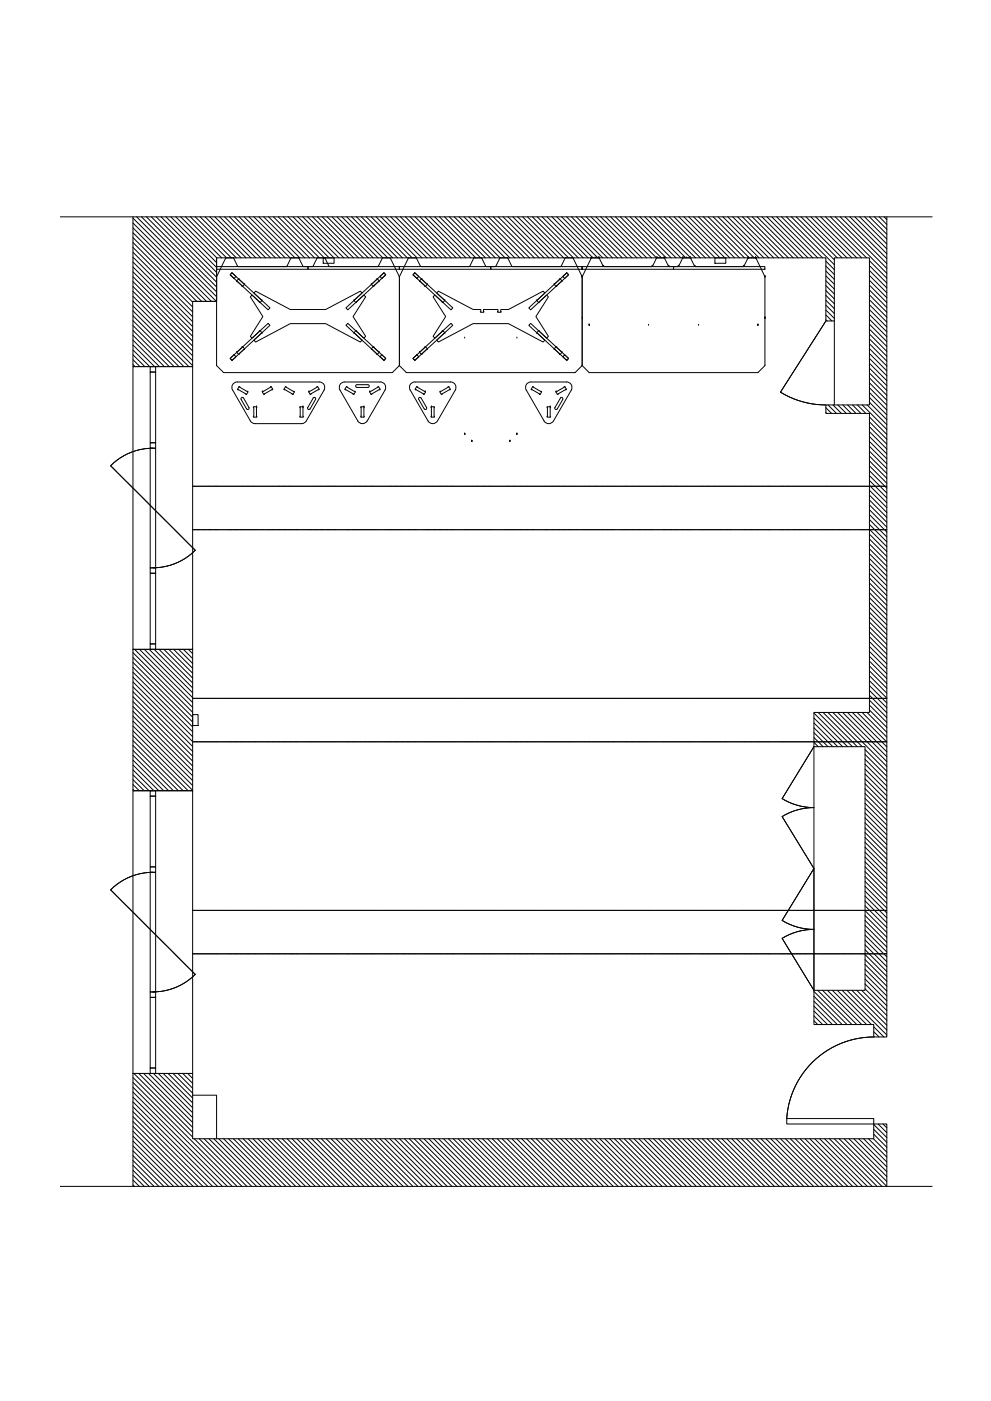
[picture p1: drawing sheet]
<svg xmlns="http://www.w3.org/2000/svg" width="297mm" height="420mm" viewBox="0 0 297 420" stroke-linecap="round" stroke-linejoin="round" font-family="sans-serif">
<!-- layer: 0 -->
<g fill="none" stroke="#000" stroke-width=".3">
<path d="M18 65h261.4M39.9 65v44.9h17.8v-19.5h7.2v-13.1h182.6v19h2.6v-19h10.5v44.1h-13.1v2.6h13.1v89.7h-16.6v93.6h17.9v3.7h3.9v-246M39.9 78.6l17.8 17.9M39.9 77.1l17.8 17.9M39.9 75.7l17.8 17.8M39.9 74.2l17.8 17.9M39.9 72.7l17.8 17.9M39.9 71.3l19.1 19.1M39.9 69.8l20.6 20.6M39.9 68.3l22 22.1M39.9 66.9l23.5 23.5M39.9 65.4l25 25"/>
<path d="M41 65l23.9 24M42.4 65l22.5 22.5M43.9 65l21 21.1M45.4 65l19.5 19.6M46.8 65l18.1 18.1v26.4l2.2 2.2h50.4l2.2-2.2 2.2 2.2h50.5l2.1-2.2v-26.4M48.3 65l16.6 16.7M49.7 65l15.2 15.2M51.2 65l13.7 13.7M52.7 65l12.3 12.3M54.1 65l12.3 12.3M55.6 65l12.3 12.3M57.1 65l12.3 12.3"/>
<path d="M58.5 65l12.3 12.3M60 65l12.3 12.3M61.5 65l12.3 12.3M62.9 65l12.3 12.3M64.4 65l12.3 12.3M64.9 77.3v13.1h-7.2M64.9 80h27.4v.8h-27.4zM65.8 65l12.4 12.3M67.3 65l12.3 12.3M67.6 77.5l-2.7 5.5M68.8 65l12.3 12.3M70.1 77.5l1.3 2.4 14.5 .1 1.3-2.5"/>
<path d="M70.1 77.4h-2.5M70.3 65l12.3 12.3M71.7 65l12.3 12.3M73.2 65l12.3 12.3M74.6 65l12.4 12.3M76.1 65l12.3 12.3M77.6 65l12.3 12.3M79 65l12.3 12.3M80.5 65l12.3 12.3M82 65l12.3 12.3M83.4 65l12.3 12.3M84.9 65l12.3 12.3"/>
<path d="M86.4 65l12.3 12.3M87.8 65l12.3 12.3M89.3 65l12.3 12.3M89.6 77.5l1.2 2.3M89.6 77.4h-2.4M90.7 65l12.4 12.3M92.2 65l12.3 12.3M92.3 80h27.4v.8v-.8h27.4v.8h-54.8zM93.7 65l12.3 12.3M95 77.5l-1.2 2.4-3-.1M95.1 65l12.3 12.3M96.6 65l12.3 12.3"/>
<path d="M97.5 77.5l1.3 2.4 14.4 .1 1.4-2.5M97.5 77.4h-2.5M98.1 65l12.3 12.3M99.5 65l12.3 12.3M101 65l12.3 12.3M102.5 65l12.3 12.3M103.9 65l12.3 12.3M105.4 65l12.3 12.3M106.8 65l12.4 12.3M108.3 65l12.3 12.3M109.8 65l12.3 12.3M111.3 65l12.2 12.3"/>
<path d="M112.7 65l12.3 12.3M114.2 65l12.3 12.3M115.6 65l12.4 12.3M117 77.4h-2.4M117 77.5l2.7 5.6 2.7-5.6M117.1 65l12.3 12.3M118.6 65l12.3 12.3M120 65l12.3 12.3M121.5 65l12.3 12.3M123 65l12.3 12.3M124.4 65l12.3 12.3M124.8 77.5l1.2 2.3"/>
<path d="M124.8 77.4h-2.4M125.9 65l12.3 12.3M127.4 65l12.3 12.3M128.8 65l12.3 12.3M130.3 65l12.3 12.3M131.7 65l12.4 12.3M133.2 65l12.3 12.3M134.7 65l12.3 12.3M136.1 65l12.3 12.3M137.6 65l12.3 12.3M139.1 65l12.3 12.3M140.5 65l12.3 12.3"/>
<path d="M142 77.5l-1.4 2.4-14.6-.1M142 65l12.3 12.3M143.5 65l12.3 12.3M144.4 77.5l1.2 2.3M144.4 77.4h-2.5M144.9 65l12.3 12.3M146.4 65l12.3 12.3M147.1 80h27.4v.8v-.8h27.4v.8h-54.8zM147.8 65l12.4 12.3M149.3 65l12.3 12.3M149.8 77.5l-1.2 2.4-3.1-.1M150.8 65l12.3 12.3"/>
<path d="M152.2 77.4h-2.4M152.3 77.5l1.3 2.5 14.4-.1 1.4-2.4M152.3 65l12.2 12.3M153.7 65l12.3 12.3M155.2 65l12.3 12.3M156.6 65l12.4 12.3M158.1 65l12.3 12.3M159.6 65l12.3 12.3M161 65l12.3 12.3M162.5 65l12.3 12.3M164 65l12.3 12.3M165.4 65l12.3 12.3"/>
<path d="M166.9 65l12.3 12.3M168.4 65l12.3 12.3M169.8 65l12.3 12.3M171.3 65l12.3 12.3M171.6 77.3l.2 .1M171.6 77.3l-2.3 .1M171.8 77.5l2.7 5.6M172.8 65l12.3 12.3M174.2 65l12.3 12.3M175.7 65l12.3 12.3M177.1 65l12.3 12.3M177.2 77.5h.1"/>
<path d="M177.2 77.5l-2.7 5.5M177.2 77.4h.1M177.3 77.3l-.1 .1M177.4 77.3h.1M177.4 77.3h2.1M178.4 77.3h.1M178.6 65l12.3 12.3M179.5 77.3l.1 .1M179.5 77.3h.1M179.6 77.4h.1M179.6 77.5h.1M179.6 77.5l1.2 2.3"/>
<path d="M180.1 65l12.3 12.3M180.8 79.8l.1 .1M180.8 79.8h.1M180.9 79.9h.1M181 80h.1M181 80h14.4M181.5 65l12.3 12.3M183 65l12.3 12.3M184.5 65l12.3 12.3M185.9 65l12.3 12.3M187.4 65l12.3 12.3M188.9 65l12.3 12.3"/>
<path d="M190.3 65l12.3 12.3M191.8 65l12.3 12.3M193.3 65l12.2 12.3M194.7 65l12.3 12.3M195.4 80h.1M195.5 79.9h.1M195.6 79.8h.1M195.6 79.8l-.2 .1M196.2 65l12.3 12.3M196.7 77.5h.1M196.7 77.5l-1.1 2.3M196.8 77.4h.1"/>
<path d="M196.9 77.3l-.2 .1M196.9 77.3h.1M196.9 77.3h2.1M197.7 65l12.3 12.3M198 77.3h.1M199 77.3l.2 .1M199 77.3h.1M199.1 65l12.3 12.3M199.1 77.4h.1M199.2 77.5h.1M199.2 77.5l1.2 2.3M200.3 79.8l.2 .1"/>
<path d="M200.4 79.8h.1M200.4 79.9h.1M200.5 80h.1M200.5 80h2.8M200.6 65l12.3 12.3M201.9 80h27.4v.8h-27.4zM202 65l12.3 12.3M203.3 80h.1M203.3 79.9h.1M203.4 79.8h.1M203.4 79.8l-.1 .1M203.5 65l12.3 12.3"/>
<path d="M204.6 77.5h.1M204.6 77.5l-1.2 2.3M204.7 77.4h.1M204.7 77.3l-.1 .1M204.7 77.3h.1M204.7 77.3h2.2M205 65l12.3 12.3M205.8 77.3h.1M206.4 65l12.3 12.3M206.9 77.3l.1 .1M206.9 77.3h.1M207 77.4h.1"/>
<path d="M207 77.5h.1M207 77.5l1.2 2.3M207.9 65l12.3 12.3M208.2 79.8l.2 .1M208.2 79.8h.1M208.3 79.9h.1M208.4 80h.1M208.4 80h14.4M209.4 65l12.3 12.3M210.8 65l12.3 12.3M212.3 65l12.3 12.3M213.8 65l12.3 12.3"/>
<path d="M215.2 65l12.3 12.3M216.7 65l12.3 12.3M218.1 65l12.3 12.3M219.6 65l12.3 12.3M221.1 65l12.3 12.3M222.5 65l12.3 12.3M222.8 80h.1M222.9 79.9h.1M223 79.8h.1M223 79.8l-.2 .1M224 65l12.3 12.3M224.2 77.5h.1"/>
<path d="M224.2 77.5l-1.2 2.3M224.2 77.4h.1M224.3 77.3l-.2 .1M224.3 77.3h.1M224.3 77.3h2.1M225.4 77.3h.1M225.5 65l12.3 12.3M226.4 77.3l.2 .1M226.4 77.3h.1M226.5 77.4h.1M226.6 77.5h.1M226.6 77.5l2.7 5.5"/>
<path d="M226.9 65l12.3 12.3M228.4 65l12.3 12.3M229.9 65l12.3 12.3M231.3 65l12.3 12.3M232.8 65l12.3 12.3M234.3 65l12.2 12.3M235.7 65l14.4 14.4M237.2 65l12.9 12.9M238.7 65l12.3 12.3M240.1 65l12.3 12.3M241.6 65l12.3 12.3M243 65l12.4 12.3"/>
<path d="M244.5 65l12.3 12.3M246 65l12.3 12.3M247.4 65l12.3 12.3M247.5 79.8l2.6 2.5M247.5 78.3l2.6 2.6M248.9 65l16.9 17M250.4 65l15.4 15.5M251.8 65l14 14M253.3 65l12.5 12.6M254.8 65l11 11.1M256.2 65l9.6 9.6M257.7 65l8.1 8.2"/>
<path d="M259.1 65l6.7 6.7M260.6 79.7l5.2 5.2M260.6 78.2l5.2 5.2M260.6 65l5.2 5.2M262.1 65l3.7 3.8M263.5 65l2.3 2.3M265 65l.8 .9M39.9 99.1l10.8 10.8M39.9 97.6l12.3 12.3M39.9 96.2l13.8 13.7M39.9 94.7l15.2 15.2M39.9 93.2l16.7 16.7"/>
<path d="M39.9 91.8l17.8 17.9M39.9 90.3l17.8 17.9M39.9 88.8l17.8 17.9M39.9 87.4l17.8 17.8M39.9 85.9l17.8 17.9M39.9 84.4l17.8 17.9M39.9 83l17.8 17.8M39.9 81.5l17.8 17.9M39.9 80.1l17.8 17.8M64.9 83v.1M69.5 81.8l11.4 10.5-.5 .6-11.4-10.5zM69.5 81.8l1.2 1.1-.5 .6-1.2-1.1z"/>
<path d="M103.7 92.3l11.4-10.5 .5 .6-11.4 10.5zM104.2 97l11.4 10.5-.5 .6-11.4-10.5zM113.9 82.9l1.2-1.1 .5 .6-1.2 1.1zM119.7 83.1v26.4M124.3 81.8l11.4 10.5-.5 .6-11.4-10.5zM124.3 81.8l1.2 1.1-.5 .6-1.2-1.1zM158.5 92.3l11.4-10.5 .5 .6-11.4 10.5zM159 97l11.4 10.5-.5 .6-11.4-10.5zM168.7 82.9l1.2-1.1 .5 .6-1.2 1.1zM174.5 83v.1M174.5 95.4h.1M174.5 83.1h.1"/>
<path d="M174.5 83h.1M176.6 97.5h.1M176.7 97.6h.1M194.4 97.6h.1M209.4 97.6h.1M227.1 97.6h.1M227.2 97.5h.1M229.2 95.5h.1M229.3 83v.1M229.3 95.4h.1M229.3 83h.1M229.3 83.1h.1"/>
<path d="M229.3 83.1v26.4l-2.2 2.2h-50.4l-2.1-2M247.5 95.9l.4 .4M247.5 94.4l1.9 1.9M247.5 93l2.6 2.5M247.5 91.5l2.6 2.5M247.5 90.1l2.6 2.5M247.5 88.6l2.6 2.5M247.5 87.1l2.6 2.5M247.5 85.6l2.6 2.6M247.5 84.2l2.6 2.5M247.5 82.7l2.6 2.5M247.5 81.3l2.6 2.5"/>
<path d="M250.1 96.3v25.1M260.6 98.7l5.2 5.2M260.6 97.2l5.2 5.3M260.6 95.8l5.2 5.2M260.6 94.3l5.2 5.2M260.6 92.8l5.2 5.3M260.6 91.4l5.2 5.2M260.6 89.9l5.2 5.2M260.6 88.4l5.2 5.3M260.6 87l5.2 5.2M260.6 85.5l5.2 5.2M260.6 84.1l5.2 5.2"/>
<path d="M260.6 82.6l5.2 5.2M260.6 81.1l5.2 5.2M39.9 109.9h17.8v84.8h-17.8zM39.9 109.3l.6 .6M39.9 107.9l2.1 2M39.9 106.4l3.5 3.5M39.9 105l5 4.9M39.9 103.5l6.4 6.4M39.9 102l7.9 7.9M39.9 100.5l9.4 9.4M45 109.9h1.7v1.7h-1.7zM45 111.6h1.7v21.2h-1.7z"/>
<path d="M69 107.5l11.4-10.5 .5 .6-11.4 10.5zM69 107.5l1.2-1.1 .5 .6-1.2 1.1zM114.4 106.4l1.2 1.1-.5 .6-1.2-1.1zM123.8 107.5l11.4-10.5 .5 .6-11.4 10.5zM123.8 107.5l1.2-1.1 .5 .6-1.2 1.1zM139.3 101.4h.1M154.9 101.4h.1M169.2 106.4l1.2 1.1-.5 .6-1.2-1.1zM174.5 109.5v.2M260.6 119.2l5.2 5.2M260.6 117.7l5.2 5.3M260.6 116.3l5.2 5.2"/>
<path d="M260.6 114.8l5.2 5.2M260.6 113.3l5.2 5.3M260.6 111.9l5.2 5.2M260.6 110.4l5.2 5.2M260.6 109l5.2 5.2M260.6 107.5l5.2 5.2M260.6 106l5.2 5.2M260.6 104.5l5.2 5.3M260.6 103.1l5.2 5.2M260.6 101.6l5.2 5.3M260.6 100.2l5.2 5.2M45 134.4h1.7v35.9h-1.7z"/>
<path d="M45 132.8h1.7v1.6h-1.7zM139.3 130.2h.1M139.3 130.3h.1M141.3 132.3h.1M141.4 132.4h.1M141.5 132.4h.1M152.7 132.4h.1M152.8 132.4h.1M152.9 132.3h.1M154.9 130.3h.1M154.9 130.2h.1M247.5 123.7l.3 .3"/>
<path d="M247.5 122.3l1.8 1.7M248.2 121.4l2.5 2.6M249.7 121.4l2.5 2.6M251.1 121.4l2.6 2.6M252.6 121.4l2.5 2.6M254.1 121.4l2.5 2.6M255.5 121.4l2.5 2.6M257 121.4l2.5 2.6M258.4 121.4l7.4 7.4M259.9 121.4l5.9 5.9M260.6 139.7l5.2 5.2M260.6 138.2l5.2 5.3"/>
<path d="M260.6 136.8l5.2 5.2M260.6 135.3l5.2 5.2M260.6 133.8l5.2 5.3M260.6 132.4l5.2 5.2M260.6 130.9l5.2 5.2M260.6 129.4l5.2 5.3M260.6 128l5.2 5.2M260.6 126.5l5.2 5.2M260.6 125.1l5.2 5.2M260.6 120.7l5.2 5.2M260.6 158.7l5.2 5.3M260.6 157.3l5.2 5.2"/>
<path d="M260.6 155.8l5.2 5.2M260.6 154.3l5.2 5.3M260.6 152.9l5.2 5.2M260.6 151.4l5.2 5.2M260.6 150l5.2 5.2M260.6 148.5l5.2 5.2M260.6 147l5.2 5.2M260.6 145.5l5.2 5.3M260.6 144.1l5.2 5.2M260.6 142.6l5.2 5.3M260.6 141.2l5.2 5.2M45 170.3h1.7v1.6h-1.7z"/>
<path d="M45 171.9h1.7v21.2h-1.7zM260.6 179.2l5.2 5.3M260.6 177.8l5.2 5.2M260.6 176.3l5.2 5.2M260.6 174.8l5.2 5.3M260.6 173.4l5.2 5.2M260.6 171.9l5.2 5.3M260.6 170.4l5.2 5.3M260.6 169l5.2 5.2M260.6 167.5l5.2 5.2M260.6 166.1l5.2 5.2M260.6 164.6l5.2 5.2"/>
<path d="M260.6 163.1l5.2 5.2M260.6 161.7l5.2 5.2M260.6 160.2l5.2 5.2M39.9 194.7h17.8v42.4h-17.8zM39.9 198.7l17.8 17.8M39.9 197.2l17.8 17.9M39.9 195.7l17.8 17.9M40.3 194.7l17.4 17.4M41.8 194.7l15.9 16M43.3 194.7l14.4 14.5M44.7 194.7l13 13.1M45 193.1h1.7v1.6h-1.7z"/>
<path d="M46.2 194.7l11.5 11.6M47.7 194.7l10 10.1M49.1 194.7l8.6 8.7M50.6 194.7l7.1 7.2M52 194.7l5.7 5.7M53.5 194.7l4.2 4.3M55 194.7l2.7 2.8M56.5 194.7l1.2 1.3M260.6 199.7l5.2 5.3M260.6 198.3l5.2 5.2M260.6 196.8l5.2 5.2M260.6 195.4l5.2 5.2"/>
<path d="M260.6 193.9l5.2 5.2M260.6 192.4l5.2 5.2M260.6 191l5.2 5.2M260.6 189.5l5.2 5.2M260.6 188l5.2 5.3M260.6 186.5l5.2 5.3M260.6 185.1l5.2 5.2M260.6 183.6l5.2 5.3M260.6 182.2l5.2 5.2M260.6 180.7l5.2 5.2M39.9 219.2l17.8 17.8M39.9 217.7l17.8 17.9"/>
<path d="M39.9 216.2l17.8 17.9M39.9 214.8l17.8 17.8M39.9 213.3l17.8 17.9M39.9 211.8l17.8 17.9M39.9 210.4l17.8 17.8M39.9 208.9l17.8 17.9M39.9 207.4l17.8 17.9M39.9 206l17.8 17.9M39.9 204.5l17.8 17.9M39.9 203.1l17.8 17.8M39.9 201.6l17.8 17.9M39.9 200.1l17.8 17.9"/>
<path d="M244 219.7l4.2 4.2M244 218.3l5.6 5.6M244 216.8l7.1 7.1M244 215.3l8.6 8.6M244 213.9l10 10M245.2 213.7l10.3 10.2M246.7 213.7l10.3 10.2M248.2 213.7l10.2 10.2M249.6 213.7l16.2 16.2M251.1 213.7l14.7 14.7M252.6 213.7l13.2 13.2M254 213.7l11.8 11.8"/>
<path d="M255.5 213.7l10.3 10.3M256.9 213.7l8.9 8.8M258.4 213.7l7.4 7.4M259.9 213.7l5.9 5.9M260.6 212.9l5.2 5.3M260.6 211.5l5.2 5.2M260.6 210l5.2 5.2M260.6 208.5l5.2 5.2M260.6 207.1l5.2 5.2M260.6 205.6l5.2 5.2M260.6 204.1l5.2 5.3M260.6 202.7l5.2 5.2"/>
<path d="M260.6 201.2l5.2 5.2M39.9 237.1h17.8v84.8h-17.8zM39.9 236.7l.4 .4M39.9 235.3l1.8 1.8M39.9 233.8l3.3 3.3M39.9 232.4l4.8 4.7M39.9 230.9l6.2 6.2M39.9 229.4l7.7 7.7M39.9 228l9.2 9.1M39.9 226.5l10.6 10.6M39.9 225l12.1 12.1M39.9 223.5l13.5 13.6"/>
<path d="M39.9 222.1l15 15M39.9 220.6l16.5 16.5M45 237.1h1.7v1.7h-1.7zM45 238.8h1.7v21.2h-1.7zM244 223.9h15.3v73.1h-15.3v-36.5M244 222.6l1.3 1.3M244 221.2l2.7 2.7M259.3 239.4l6.5 6.6M259.3 238l6.5 6.5M259.3 236.5l6.5 6.5M259.3 235l6.5 6.6M259.3 233.6l6.5 6.5"/>
<path d="M259.3 232.1l6.5 6.5M259.3 230.7l6.5 6.5M259.3 229.2l6.5 6.5M259.3 227.7l6.5 6.6M259.3 226.3l6.5 6.5M259.3 224.8l6.5 6.5M45 260h1.7v1.6h-1.7zM259.3 259.9l6.5 6.6M259.3 258.5l6.5 6.5M259.3 257l6.5 6.5M259.3 255.6l6.5 6.5M259.3 254.1l6.5 6.5"/>
<path d="M259.3 252.6l6.5 6.6M259.3 251.1l6.5 6.6M259.3 249.7l6.5 6.5M259.3 248.2l6.5 6.5M259.3 246.8l6.5 6.5M259.3 245.3l6.5 6.5M259.3 243.8l6.5 6.6M259.3 242.4l6.5 6.5M259.3 240.9l6.5 6.5M45 261.6h1.7v35.9h-1.7zM259.3 279l6.5 6.5M259.3 277.5l6.5 6.5"/>
<path d="M259.3 276l6.5 6.6M259.3 274.6l6.5 6.5M259.3 273.1l6.5 6.5M259.3 271.7l6.5 6.5M259.3 270.2l6.5 6.5M259.3 268.7l6.5 6.6M259.3 267.3l6.5 6.5M259.3 265.8l6.5 6.5M259.3 264.3l6.5 6.6M259.3 262.9l6.5 6.5M259.3 261.4l6.5 6.5M45 297.5h1.7v1.6h-1.7z"/>
<path d="M45 299.1h1.7v21.2h-1.7zM244 298.8l8.4 8.5M244 297.3l9.9 10M245.1 297l10.3 10.3M246.5 297l10.3 10.3M248 297l10.3 10.3M249.5 297l10.3 10.3M251 297l10.2 10.3M252.4 297l13.4 13.4M253.9 297l11.9 11.9M255.3 297l10.5 10.5M256.8 297l9 9"/>
<path d="M258.3 297l7.5 7.5M259.3 296.6l6.5 6.5M259.3 295.1l6.5 6.5M259.3 293.6l6.5 6.6M259.3 292.1l6.5 6.6M259.3 290.7l6.5 6.5M259.3 289.2l6.5 6.5M259.3 287.8l6.5 6.5M259.3 286.3l6.5 6.5M259.3 284.8l6.5 6.6M259.3 283.4l6.5 6.5M259.3 281.9l6.5 6.5"/>
<path d="M259.3 280.4l6.5 6.6M244 306.1l1.1 1.2M244 304.7l2.6 2.6M244 303.2l4 4.1M244 301.7l5.5 5.6M244 300.3l7 7M261.9 310.9l.1 .1M261.9 309.4l1.6 1.6M261.9 307.9l3 3.1M39.9 339.2l16.5 16.6M39.9 337.8l18 18M39.9 336.3l19.5 19.5"/>
<path d="M39.9 334.8l20.9 21M39.9 333.4l22.4 22.4M39.9 331.9l23.8 23.9M39.9 330.5l25.3 25.3M39.9 329l26.8 26.8M39.9 327.5l28.2 28.3M39.9 326.1l29.7 29.7M39.9 324.6l31.2 31.2M39.9 323.1l17.8 17.9M40.1 321.9l17.6 17.6M41.6 321.9l16.1 16.2M43.1 321.9l14.6 14.7"/>
<path d="M44.5 321.9l13.2 13.3M45 320.3h1.7v1.6h-1.7zM46 321.9l11.7 11.8M47.5 321.9l10.2 10.3M48.9 321.9l8.8 8.9M50.4 321.9l7.3 7.4M51.9 321.9l5.8 5.9M53.3 321.9l4.4 4.5M54.8 321.9l2.9 3M56.2 321.9l1.5 1.5M57.7 321.9v.1M57.7 328.5h7.2v13"/>
<path d="M235.8 335.5h26.1v1.6h-26.1zM261.9 338.7l3.9 3.9M261.9 337.2l3.9 4M263.2 337.1l2.6 2.6M264.7 337.1l1.1 1.1M18 355.8h261.4M39.9 355.4l.4 .4M39.9 353.9l1.9 1.9M39.9 352.4l3.3 3.4M39.9 351l4.8 4.8M39.9 349.5l6.3 6.3M39.9 348l7.7 7.8"/>
<path d="M39.9 346.6l9.2 9.2M39.9 345.1l10.7 10.7M39.9 343.6l12.1 12.2M39.9 342.2l13.6 13.6M39.9 340.7l15 15.1M58.2 341.5l14.3 14.3M59.7 341.5l14.3 14.3M61.2 341.5l14.3 14.3M62.6 341.5l14.3 14.3M64.1 341.5l14.3 14.3M65.6 341.5l14.2 14.3M67 341.5l14.3 14.3"/>
<path d="M68.5 341.5l14.3 14.3M70 341.5l14.2 14.3M71.4 341.5l14.3 14.3M72.9 341.5l14.3 14.3M74.3 341.5l14.3 14.3M75.8 341.5l14.3 14.3M77.3 341.5l14.3 14.3M78.7 341.5l14.3 14.3M80.2 341.5l14.3 14.3M81.7 341.5l14.2 14.3M83.1 341.5l14.3 14.3M84.6 341.5l14.3 14.3"/>
<path d="M86.1 341.5l14.3 14.3M87.5 341.5l14.3 14.3M89 341.5l14.3 14.3M90.4 341.5l14.3 14.3M91.9 341.5l14.3 14.3M93.4 341.5l14.3 14.3M94.8 341.5l14.3 14.3M96.3 341.5l14.3 14.3M97.8 341.5l14.3 14.3M99.2 341.5l14.3 14.3M100.7 341.5l14.3 14.3M102.2 341.5l14.3 14.3"/>
<path d="M103.6 341.5l14.3 14.3M105.1 341.5l14.3 14.3M106.6 341.5l14.2 14.3M108 341.5l14.3 14.3M109.5 341.5l14.3 14.3M111 341.5l14.2 14.3M112.4 341.5l14.3 14.3M113.9 341.5l14.3 14.3M115.3 341.5l14.3 14.3M116.8 341.5l14.3 14.3M118.3 341.5l14.3 14.3M119.7 341.5l14.3 14.3"/>
<path d="M121.2 341.5l14.3 14.3M122.7 341.5l14.2 14.3M124.1 341.5l14.3 14.3M125.6 341.5l14.3 14.3M127.1 341.5l14.3 14.3M128.5 341.5l14.3 14.3M130 341.5l14.3 14.3M131.4 341.5l14.4 14.3M132.9 341.5l14.3 14.3M134.4 341.5l14.3 14.3M135.8 341.5l14.3 14.3M137.3 341.5l14.3 14.3"/>
<path d="M138.8 341.5l14.3 14.3M140.3 341.5l14.2 14.3M141.7 341.5l14.3 14.3M143.2 341.5l14.3 14.3M144.6 341.5l14.3 14.3M146.1 341.5l14.3 14.3M147.6 341.5l14.3 14.3M149 341.5l14.3 14.3M150.5 341.5l14.3 14.3M152 341.5l14.2 14.3M153.4 341.5l14.3 14.3M154.9 341.5l14.3 14.3"/>
<path d="M156.4 341.5l14.2 14.3M157.8 341.5l14.3 14.3M159.3 341.5l14.3 14.3M160.7 341.5l14.3 14.3M162.2 341.5l14.3 14.3M163.7 341.5l14.3 14.3M165.1 341.5l14.3 14.3M166.6 341.5l14.3 14.3M168.1 341.5l14.3 14.3M169.5 341.5l14.3 14.3M171 341.5l14.3 14.3M172.5 341.5l14.3 14.3"/>
<path d="M173.9 341.5l14.3 14.3M175.4 341.5l14.3 14.3M176.8 341.5l14.3 14.3M178.3 341.5l14.3 14.3M179.8 341.5l14.3 14.3M181.3 341.5l14.2 14.3M182.7 341.5l14.3 14.3M184.2 341.5l14.3 14.3M185.6 341.5l14.3 14.3M187.1 341.5l14.3 14.3M188.6 341.5l14.3 14.3M190 341.5l14.3 14.3"/>
<path d="M191.5 341.5l14.3 14.3M193 341.5l14.2 14.3M194.4 341.5l14.3 14.3M195.9 341.5l14.3 14.3M197.4 341.5l14.2 14.3M198.8 341.5l14.3 14.3M200.3 341.5l14.3 14.3M201.7 341.5l14.3 14.3M203.2 341.5l14.3 14.3M204.7 341.5l14.3 14.3M206.1 341.5l14.3 14.3M207.6 341.5l14.3 14.3"/>
<path d="M209.1 341.5l14.3 14.3M210.5 341.5l14.3 14.3M212 341.5l14.3 14.3M213.5 341.5l14.3 14.3M214.9 341.5l14.3 14.3M216.4 341.5l14.3 14.3M217.8 341.5l14.3 14.3M219.3 341.5l14.3 14.3M220.8 341.5l14.3 14.3M222.3 341.5l14.2 14.3M223.7 341.5l14.3 14.3M225.2 341.5l14.3 14.3"/>
<path d="M226.6 341.5l14.3 14.3M228.1 341.5l14.3 14.3M229.6 341.5l14.3 14.3M231 341.5l14.3 14.3M232.5 341.5l14.3 14.3M234 341.5l14.2 14.3M235.4 341.5l14.3 14.3M236.9 341.5l14.3 14.3M238.4 341.5l14.2 14.3M239.8 341.5l14.3 14.3M241.3 341.5l14.3 14.3M242.7 341.5l14.3 14.3"/>
<path d="M244.2 341.5l14.3 14.3M245.7 341.5l14.3 14.3M247.1 341.5l14.3 14.3M248.6 341.5l14.3 14.3M250.1 341.5l14.3 14.3M251.5 341.5l14.3 14.3v-18.7h-3.9v4.4h-204.2v-19.6h-17.8v33.9M253 341.5l12.8 12.8M254.5 341.5l11.3 11.4M255.9 341.5l9.9 9.9M257.4 341.5l8.4 8.4M258.8 341.5l7 7M260.3 341.5l5.5 5.5"/>
<path d="M261.8 341.5l4 4.1M261.9 340.2l3.9 3.9"/>
</g>
<!-- layer: DISCONTINUA -->
<g fill="none" stroke="#000" stroke-width=".3">
<path d="M245.2 100h.1M245.2 99.9h.1M245.3 99.8v.1M245.4 99.6l-.1 .2M245.5 99.5l-.1 .1M245.5 99.4v.1M245.6 99.4h.1M245.7 99.2l-.1 .1M245.7 99.1v.1M245.8 99.1h-.1M245.8 99h.1M245.9 98.9h-.1"/>
<path d="M245.9 98.8v.1M246 98.7l-.1 .1M246 98.7h.1M246 98.6h.1M246.1 98.5v.1M246.1 98.5h.1M246.3 98.3l-.1 .1M246.3 98.2v.1M246.3 98.2h.1M246.4 98.1h.1M246.4 98h.1M246.5 97.9h.1"/>
<path d="M246.5 97.8v.1M246.6 97.8h.1M246.6 97.7h.1M246.7 97.6h.1M246.7 97.5v.1M246.8 97.5h.1M246.8 97.4h.1M246.9 97.3l-.1 .1M246.9 97.2v.1M247 97.2h.1M247.1 97l-.1 .1M247.1 96.9v.1"/>
<path d="M247.2 96.9h-.1M247.2 96.8h.1M247.3 96.7h-.1M247.3 96.6v.1M247.4 96.6h-.1M247.4 96.5h.1M247.5 96.4h-.1M247.5 96.3v.1M247.5 96.3h.1M233.9 117.6h.1M234 117.6h-.1M234 117.7h.1"/>
<path d="M234 117.4v.1M234.1 117.7l.1 .1M234.1 117.4h.1M234.1 117.3h.1M234.2 117.2h.1M234.2 117.8h.1M234.3 117.1l-.1 .1M234.3 117.1h.1M234.3 117.8h.1M234.3 117h.1M234.4 116.9h.1M234.4 117.9h.1"/>
<path d="M234.4 116.8h.1M234.5 117.9h.1M234.5 116.7v.1M234.5 118h.1M234.6 116.6l-.1 .1M234.6 118h.1M234.6 116.5v.1M234.7 116.4v.1M234.7 118.1h.1M234.7 116.4h.1M234.8 118.1h.1M234.8 116.3h.1"/>
<path d="M234.9 118.1l.1 .1M234.9 116.1l-.1 .2M234.9 116.1h.1M235 116h.1M235 118.2h.1M235 115.9h.1M235.1 115.8v.1M235.1 118.3h.1M235.2 115.7l-.1 .1M235.2 115.6h.1M235.2 118.4h.2M235.3 115.5l-.1 .1"/>
<path d="M235.3 115.5h.1M235.4 115.4h-.1M235.4 115.3h.1M235.4 118.5h.1M235.5 115.2l-.1 .1M235.5 118.5h.1M235.5 115.2h.1M235.5 115.1h.1M235.6 118.5l.2 .1M235.6 115h.1M235.6 114.9v.1M235.7 114.9h.1"/>
<path d="M235.7 114.8h.1M235.8 114.7h.1M235.8 118.6l.1 .1M235.8 114.6h.1M235.9 114.5v.1M236 118.7l.2 .2M236 114.4l-.1 .1M236 114.3h.1M236.1 114.2v.1M236.1 114.2h.1M236.2 114.1h.1M236.2 114v.1"/>
<path d="M236.3 118.9h.1M236.3 113.9v.1M236.4 113.8h-.1M236.4 113.7h.1M236.5 119l.2 .1M236.5 113.6v.1M236.5 113.6h.1M236.7 113.3l-.2 .2M236.7 119.1h.1M236.7 113.2v.1M236.8 119.1l.1 .1M236.9 113l-.1 .1"/>
<path d="M237 119.2l.5 .2M237 112.9h-.1M237 112.7v.1M237.1 112.7h.1M237.2 112.5l-.1 .1M237.4 112.1l-.2 .3M237.5 112v.1M237.5 119.5h.1M237.6 111.9l-.1 .1M237.6 119.5h.1M237.6 111.8v.1M237.7 111.7v.1"/>
<path d="M237.7 119.5h.1M237.7 111.7h.1M237.8 111.6h.1M237.8 119.6h.1M237.8 111.5h.1M237.9 119.6h.1M237.9 111.4l-.1 .1M238 119.6h.1M238 111.3l-.1 .1M238 111.2h.1M238 119.6l.1 .1M238.1 111.1l-.1 .1"/>
<path d="M238.1 119.7h.1M238.1 111v.1M238.2 111h-.1M238.2 119.7h.1M238.2 110.9h.1M238.3 119.7h.1M238.3 110.8l-.1 .1M238.4 119.8h.1M238.4 110.7h-.1M238.4 110.6h.1M238.4 119.8l.8 .3M238.4 110.5v.1"/>
<path d="M238.5 110.4v.1M238.6 110.3h.1M238.7 110.2h-.1M238.7 110.1v.1M238.7 110.1h.1M238.8 110h.1M238.9 109.8l-.1 .1M238.9 109.8h.1M239 109.7h.1M239 109.6v.1M239.1 109.5v.1M239.1 109.5h.1"/>
<path d="M239.2 109.4h.1M239.2 109.3h.1M239.3 109.2l-.1 .1M239.3 109.2h.1M239.4 109v.1M239.5 108.9v.1M239.5 108.8v.1M239.6 108.8h-.1M239.6 108.7h.1M239.7 108.5l-.1 .2M239.8 108.5h-.1M239.8 108.4h.1"/>
<path d="M239.9 108.3l-.1 .1M239.9 108.2h.1M240 108.1h.1M240.1 108h-.1M240.1 107.9v.1M240.1 107.9h.1M240.2 107.8h.1M240.2 107.7h.1M240.3 107.6v.1M240.4 107.4v.1M240.5 107.3v.1M240.6 107.1l-.1 .2"/>
<path d="M240.8 106.9l-.1 .2M241 106.5l-.2 .3M241.2 106.3l-.2 .2M241.3 106.1l-.1 .1M241.4 105.9l-.1 .1M241.4 105.8h.1M241.5 105.7v.1M241.6 105.6l-.1 .1M241.7 105.4l-.1 .1M241.8 105.2v.1M241.9 105.1v.1M242 105h.1"/>
<path d="M242 104.9h.1M242.1 104.8v.1M242.1 104.8h.1M242.2 104.7h.1M242.3 104.5l-.1 .1M242.3 104.4v.1M242.4 104.4h.1M242.4 104.3h.1M242.5 104.2l-.1 .1M242.5 104.1v.1M242.6 104.1h-.1M242.6 104h.1"/>
<path d="M242.7 103.9l-.1 .1M242.7 103.9h.1M242.8 103.8h-.1M242.8 103.7h.1M242.8 103.6h.1M242.9 103.5v.1M243 103.5h-.1M243 103.4h.1M243.1 103.3h-.1M243.1 103.2v.1M243.1 103.2h.1M243.2 103.1h.1"/>
<path d="M243.2 103h.1M243.3 102.9v.1M243.3 102.9h.1M243.4 102.7v.1M243.5 102.6v.1M243.5 102.6h.1M243.6 102.5h.1M243.6 102.4h.1M243.7 102.3h-.1M243.7 102.2v.1M243.8 102.2h.1M243.8 102.1h.1"/>
<path d="M243.9 102v.1M244 101.8l-.1 .2M244.1 101.6v.2M244.2 101.6h-.1M244.2 101.5h.1M244.3 101.3l-.1 .1M244.5 101l-.2 .3M244.6 100.9h.1M244.7 100.7l-.1 .1M244.8 100.5l-.1 .2M245 100.3l-.1 .2M245.1 100l-.1 .2"/>
<path d="M33.1 139.7h.1M33.2 139.7l.1 .1M33.3 139.8l.1 .2M33.5 140l.1 .1M33.5 139.3l-.3 .3M33.6 139.3h-.1M34 138.8l-.4 .4M34.1 138.8h.1M34.2 138.7l-.1 .1M34.3 138.6l-.1 .1M34.4 138.6h.1M34.6 138.4l-.2 .1"/>
<path d="M34.8 138.2l-.2 .2M34.9 138.1v.1M35 138.1h.1M35.2 137.9l-.1 .1M35.2 137.9h.1M35.3 137.8v.1M35.4 137.8h-.1M35.5 137.7l-.1 .1M35.5 137.7h.1M35.6 137.6v.1M35.7 137.6h-.1M35.8 137.5h-.1"/>
<path d="M35.8 137.5h.1M35.9 137.4h.1M36 137.4h-.1M36 137.3h.1M36.1 137.3h.1M36.2 137.2v.1M36.3 137.2h.1M36.4 137.1h-.1M36.4 137.1h.1M36.5 137v.1M36.6 137h.1M36.7 137h-.1"/>
<path d="M36.8 136.8l-.1 .1M36.9 136.8h.1M37.1 136.7l-.2 .1M37.1 136.7h.1M37.3 136.6h-.1M37.4 136.5l-.1 .1M37.5 136.5h.1M37.7 136.4h-.1M37.8 136.3l-.1 .1M37.9 136.3h.1M38.1 136.2h-.1M38.1 136.2h.1"/>
<path d="M38.5 136l-.3 .1M38.5 136h.1M38.8 135.9h-.2M38.8 135.9h.1M39 135.8h-.1M39.2 135.7l-.1 .1M39.3 135.6v.1M39.4 135.6h.1M39.5 135.6h.1M39.6 135.5l-.1 .1M39.6 135.5h.1M39.8 135.5h-.1"/>
<path d="M40.1 135.4h-.2M40.2 135.3h.1M40.3 135.3h-.1M40.6 135.2l-.2 .1M40.7 135.2h.1M40.9 135.1l-.2 .1M41 135.1h-.1M41.3 135l-.2 .1M41.7 134.9l-.3 .1M41.9 134.9h-.2M42.3 134.8h-.3M42.4 134.8h-.1"/>
<path d="M42.7 134.7l-.3 .1M43 134.6l-.2 .1M43.1 134.6h-.1M43.4 134.6h-.2M43.5 134.6h.1M43.7 134.5l-.1 .1M44.6 134.5h-.9M44.6 134.5h.1M45.8 134.4l-1 .1M239.2 120.1h.2M239.5 120.1v.1M239.6 120.2h.1"/>
<path d="M239.7 120.2l.1 .1M239.9 120.3h.1M240 120.3h.1M240.1 120.3v.1M240.2 120.4l.5 .1M240.8 120.6h.2M241 120.6l.3 .1M241.4 120.7h.2M241.6 120.8h.2M241.8 120.8h.1M242 120.8l.2 .1M242.3 120.9h.1"/>
<path d="M242.3 120.9l.3 .1M242.7 121h.1M242.9 121h.1M243.1 121.1h.1M243.2 121.1h.1M243.3 121.1h.2M243.6 121.1h.1M243.7 121.1v.1M243.8 121.2h.1M243.8 121.2h.2M244 121.2h.2M244.3 121.2l.3 .1"/>
<path d="M244.6 121.3l1 .1M245.6 121.4h.4M246.1 121.4h.7M246.9 121.4h.6M33.6 140.1l.3 .3M33.9 140.4l.2 .2M34.1 140.6l.2 .2M34.3 140.8l.1 .1M34.4 140.9l.4 .4M34.8 141.3v.1M34.9 141.4l1.2 1.2M36.2 142.7l1.9 1.9"/>
<path d="M38.1 144.6l.1 .1M38.2 144.7l.1 .1M38.3 144.8l.4 .4M38.7 145.2l.1 .1M38.8 145.3l.2 .2M39 145.5l.1 .1M39.1 145.7l.4 .3M39.5 146l.1 .1M39.6 146.2l.2 .1M39.8 146.4l.2 .1M40 146.5l2.8 2.8M42.8 149.3l.1 .1"/>
<path d="M43 149.5l.1 .1M43.2 149.7l.1 .1M43.3 149.8l.3 .3M43.7 150.2l.1 .1M43.8 150.3l.1 .2M44 150.5l.1 .2M44.2 150.7l.3 .3M44.5 151h.1M44.6 151.1l3.2 3.2M47.9 154.4l.1 .1M48 154.6l.2 .1M48.2 154.8h.1"/>
<path d="M48.4 154.9l.3 .3M48.7 155.3h.2M48.9 155.4l.1 .1M49.1 155.6l.1 .1M49.3 155.8l.3 .2M49.6 156.1l.1 .1M49.8 156.3l2.4 2.4M52.3 158.8l.2 .2M52.5 159l.2 .2M52.7 159.2l.1 .1M52.8 159.3l.2 .2M53 159.5l.3 .3"/>
<path d="M53.3 159.8l.2 .2M57.7 145.8h208.1M57.7 158.9h208.1M45.8 170.3h.1M47.1 170.2l-1.2 .1M47.2 170.2h.1M48 170.1l-.7 .1M48.1 170.1h.1M48.2 170.1h.1M48.4 170.1h-.1M48.5 170.1h.1M48.8 170l-.2 .1"/>
<path d="M49 170h-.1M49.1 170h.1M49.2 170h-.1M49.4 169.9l-.2 .1M49.4 169.9h.1M49.8 169.8l-.3 .1M49.9 169.8h.1M50.1 169.8h-.1M50.3 169.7l-.2 .1M50.7 169.6l-.3 .1M50.9 169.6h-.2M51 169.5h.1"/>
<path d="M51.2 169.5h-.1M51.3 169.4h-.1M51.3 169.4h.1M51.6 169.3l-.2 .1M51.7 169.3h.1M51.8 169.3h.1M51.8 169.2h.1M52 169.2h-.1M52.3 169.1h-.2M52.3 169h.1M52.5 169h-.1M52.5 169h.1"/>
<path d="M52.7 168.9l-.1 .1M52.8 168.9h.1M53 168.8l-.1 .1M53 168.8h.1M53.1 168.7h.1M53.2 168.7h.1M53.5 168.6l-.2 .1M53.5 160l.1 .1M53.5 168.5v.1M53.7 160.2l.1 .1M53.8 160.3l.3 .3M53.9 168.3l-.3 .2"/>
<path d="M54.1 168.3h-.1M54.2 160.7h.1M54.2 160.7l3.3 3.3M54.3 168.2h-.2M54.4 168.1l-.1 .1M54.6 168l-.1 .1M54.7 168h-.1M54.7 167.9h.1M54.8 167.9h.1M54.9 167.8h.1M55.1 167.7l-.2 .1M55.7 167.3l-.5 .3"/>
<path d="M56.4 166.8l-.6 .5M56.5 166.8h.1M56.7 166.6l-.2 .2M56.8 166.5h.1M57 166.4l-.1 .1M57 166.4h.1M57.2 166.2l-.1 .1M57.3 166.2h-.1M57.5 166l-.2 .1M57.5 164l.1 .1M57.5 166h.1M57.6 165.9h.1"/>
<path d="M57.6 164.1l.2 .2M57.7 165.8h-.1M57.7 165.8h.1M57.8 164.3l.2 .2M57.8 165.7h.1M57.9 165.7h-.1M58 164.5l.1 .1M58.1 164.6l.4 .4M58.5 165.1l-.6 .5M58.5 165v.1M57.7 209.4h208.1M57.7 222.5h208.1"/>
<path d="M234.5 239.5v.1M234.5 239.4h.1M234.5 239.3h.1M234.6 239.6l.1 .1M234.6 239.2v.1M234.7 239.1l-.1 .1M234.7 239.1h.1M234.7 239.7h.1M234.8 238.9l-.1 .1M234.8 239.7v.1M234.9 239.8h.1M235 239.8l.1 .1"/>
<path d="M235.1 239.9h.1M235.2 238.3l-.4 .6M235.2 240l.3 .1M235.4 237.9l-.2 .4M235.4 237.9h.1M235.5 237.7v.1M235.6 237.6h.1M235.6 237.5v.1M235.7 237.5h.1M235.7 237.4h.1M235.8 237.3h.1M235.8 237.2v.1"/>
<path d="M235.9 237.2h.1M235.9 237.1h.1M236 237h-.1M236.1 236.8l-.1 .2M236.1 236.8h.1M236.2 236.7h-.1M236.2 236.6v.1M236.2 236.5v.1M236.3 236.5h.1M236.3 236.4h.1M236.5 236.2l-.1 .2M236.5 236.1h.1"/>
<path d="M236.6 236h.1M236.6 235.9v.1M236.7 235.8l-.1 .1M236.7 235.8h.1M236.8 235.6l-.1 .1M236.9 235.5l-.1 .1M237 235.2l-.1 .2M237.1 235.2h.1M237.2 235l-.1 .1M237.3 234.9l-.1 .1M237.3 234.8h.1M237.4 234.7h.1"/>
<path d="M237.4 234.6v.1M237.5 234.6h-.1M237.6 234.4l-.1 .1M237.6 234.3h.1M237.7 234.2l-.1 .1M237.7 234.2h.1M237.7 234.1h.1M237.8 234h.1M237.9 233.9l-.1 .1M237.9 233.8h.1M238 233.7h.1M238 233.6v.1"/>
<path d="M238.1 233.6h.1M238.1 233.5h.1M238.2 233.4h-.1M238.2 233.3h.1M238.3 233.2v.1M238.3 233.2h.1M238.4 233.1h-.1M238.4 233v.1M238.5 232.9l-.1 .1M238.5 232.8h.1M238.6 232.7h.1M238.7 232.5l-.1 .1"/>
<path d="M239.1 231.9l-.4 .6M239.2 231.7l-.1 .2M239.3 231.5l-.1 .2M239.4 231.4l-.1 .1M239.4 231.3v.1M239.5 231.3h.1M239.6 231.1l-.1 .1M239.6 231h.1M239.7 230.9l-.1 .1M239.7 230.9h.1M239.8 230.8h.1M239.8 230.7h.1"/>
<path d="M239.9 230.6l-.1 .1M240 230.5l-.1 .1M240 230.4h.1M240.1 230.3l-.1 .1M240.1 230.3h.1M240.1 230.2h.1M240.2 230.1h.1M240.2 230h.1M240.3 229.9v.1M240.4 229.8h.1M240.6 229.5l-.2 .3M240.6 229.4h.1"/>
<path d="M240.7 229.2l-.1 .2M240.9 228.9l-.2 .3M241.1 228.6l-.1 .2M241.1 228.6h.1M241.2 228.5h.1M241.2 228.4h.1M241.3 228.3v.1M241.3 228.2v.1M241.4 228.2h-.1M241.4 228.1h.1M241.5 228l-.1 .1M241.5 228h.1"/>
<path d="M241.6 227.9h-.1M241.6 227.8h.1M241.6 227.7h.1M241.7 227.6v.1M241.7 227.6h.1M241.8 227.5h.1M241.8 227.4h.1M241.9 227.3v.1M241.9 227.3h.1M242 227.1v.1M242.1 227v.1M242.2 226.9l-.1 .1"/>
<path d="M242.2 226.8h.1M242.3 226.7h-.1M242.3 226.6v.1M242.4 226.5l-.1 .1M242.4 226.4h.1M242.5 226.3v.1M242.6 226.2l-.1 .1M242.7 225.9l-.1 .2M242.8 225.8v.1M243 225.6l-.2 .1M243.1 225.3l-.1 .2M243.1 225.3h.1"/>
<path d="M243.2 225.2h.1M243.2 225.1h.1M243.3 225v.1M243.3 224.9v.1M243.4 224.9h.1M243.5 224.7l-.1 .1M243.5 224.6v.1M243.6 224.6h.1M243.7 224.4l-.1 .1M243.7 224.3v.1M243.8 224.3h-.1M243.9 224.1l-.1 .1"/>
<path d="M243.9 224v.1M244 223.9l-.1 .1M234.5 245.1h.1M234.5 244.8v.2M234.6 245.1l.1 .1M234.7 245.3l.1 .2M234.7 244.7l-.1 .1M234.8 244.7h-.1M234.8 244.7h.1M234.8 245.5h.1M234.9 245.6v.1M234.9 244.6h.1"/>
<path d="M235 245.8l.1 .1M235.1 244.5l-.1 .1M235.1 246h.1M235.1 246l.1 .1M235.2 244.5h-.1M235.2 246.1v.1M235.2 246.2h.1M235.3 246.3h.1M235.3 246.4h.1M235.4 246.4v.1M235.4 246.5v.1M235.5 244.3l-.3 .1"/>
<path d="M235.5 246.6h.1M235.5 240.1l.1 .1M235.5 246.7h.1M235.6 246.7v.2M235.7 246.9h.1M235.7 240.2l.3 .1M235.7 247h.1M235.8 247v.2M235.8 244.1l-.3 .2M235.9 247.2h.1M235.9 244.1h.1M235.9 247.3h.1"/>
<path d="M235.9 247.4h.1M236 247.4v.1M236 240.4h.1M236 247.5l.1 .1M236.1 240.4h.1M236.1 247.6h.1M236.1 247.7l.2 .2M236.1 244h-.1M236.2 240.4v.1M236.3 240.5h.1M236.3 243.9l-.1 .1M236.3 248l.4 .5"/>
<path d="M236.4 240.6h.1M236.5 243.8l-.2 .1M236.5 240.6l.3 .1M236.7 248.6h.1M236.7 248.7l.1 .1M236.8 243.7l-.3 .1M236.8 240.7l.1 .1M236.8 248.8h.1M236.9 243.6l-.1 .1M236.9 248.9l.1 .1M236.9 240.8h.1M236.9 243.6h.1"/>
<path d="M237 249.1h.1M237 240.8l.1 .1M237 243.6h.1M237 249.1v.1M237.1 249.2h.1M237.1 243.6h.1M237.1 249.3h.1M237.2 240.9h.1M237.2 249.4h.1M237.2 249.4l.1 .1M237.3 240.9h.1M237.3 243.5h-.1"/>
<path d="M237.3 249.6h.1M237.4 249.7h.1M237.4 249.7v.1M237.4 241h.1M237.4 243.4h-.1M237.4 249.8h.1M237.5 249.9h.1M237.5 241h.1M237.5 243.4h.1M237.5 250h.1M237.6 241l.1 .1M237.6 250l.1 .2"/>
<path d="M237.6 243.3v.1M237.7 243.3h.1M237.7 250.2h.1M237.7 250.3h.1M237.7 241.1h.1M237.8 250.3v.1M237.8 243.3h-.1M237.8 241.1l.3 .1M237.8 243.3h.1M237.8 250.4v.1M237.9 250.5h.1M237.9 250.6h.1"/>
<path d="M238 250.7h.1M238 250.7l.1 .2M238.1 250.9h.1M238.1 243.2h-.2M238.1 251h.1M238.2 241.2v.1M238.2 251v.1M238.2 243.1h.1M238.3 251.1v.1M238.3 241.3h.1M238.3 243.1h.1M238.3 251.3l.1 .1"/>
<path d="M238.4 241.3h.1M238.4 251.4l.1 .1M238.5 243.1h-.1M238.5 251.5l.1 .2M238.5 241.3v.1M238.5 243h.1M238.6 241.4h.1M238.6 251.7v.1M238.7 251.8h.1M238.7 241.4h.1M238.7 243h-.1M238.7 251.9l.1 .2"/>
<path d="M238.8 241.4v.1M238.9 241.5h.3M238.9 252.1h.1M238.9 242.9l-.1 .1M238.9 252.2l.1 .1M239 252.4h.1M239.1 252.4v.1M239.1 252.5l.1 .1M239.2 252.7h.1M239.2 241.6h.1M239.2 252.7v.1M239.2 242.8l-.2 .1"/>
<path d="M239.3 252.8h.1M239.3 252.9h.1M239.4 253h.1M239.4 241.6h.1M239.4 253v.1M239.5 253.1h.1M239.5 242.8h-.2M239.5 253.2h.1M239.6 241.6l.3 .2M239.6 253.3h.1M239.6 253.4h.1M239.6 253.4l.1 .1"/>
<path d="M239.7 253.5h.1M239.8 253.6h.1M239.8 253.6v.1M239.8 253.7l.1 .1M239.9 242.7h-.3M239.9 253.9h.1M240 254h.1M240 241.8h.1M240 254l.1 .2M240.1 241.8h.1M240.1 242.6l-.2 .1M240.1 254.2l.1 .1"/>
<path d="M240.2 254.3l.1 .2M240.3 241.8h.1M240.4 254.6l.2 .3M240.4 242.6h-.2M240.4 241.9h.1M240.5 242.5l-.1 .1M240.5 241.9h.1M240.5 242.5h.1M240.6 255l.1 .2M240.6 241.9h.2M240.7 255.2l.1 .1M240.8 242.5h-.2"/>
<path d="M240.8 255.3l.1 .1M240.9 241.9h.1M240.9 255.4h.1M240.9 255.5h.1M241 241.9l.1 .1M241 255.6h.1M241 242.5h-.1M241 255.7h.1M241.1 255.7v.1M241.1 255.8h.1M241.2 242h.1M241.2 255.9h.1"/>
<path d="M241.2 242.4l-.1 .1M241.2 256h.1M241.3 256v.1M241.3 256.1h.1M241.3 242l.5 .1M241.3 256.2l.1 .1M241.4 242.4h-.2M241.4 242.4h.1M241.4 256.3l.1 .1M241.5 256.4h.1M241.5 242.4h.1M241.5 256.5h.1"/>
<path d="M241.6 256.6h.1M241.6 256.7h.1M241.7 256.7v.1M241.7 256.8l.1 .1M241.8 256.9v.1M241.9 257l.2 .4M241.9 242.1h.1M242 242.1h.1M242 242.1l.6 .1M242.1 257.4l.1 .2M242.2 257.6l.2 .2M242.3 242.3l-.7 .1"/>
<path d="M242.3 242.3h.1M242.4 257.9v.1M242.4 242.3h.1M242.5 258v.1M242.5 258.1h.1M242.6 258.2h.1M242.6 258.3h.1M242.7 258.3v.2M242.7 242.2h1.2M242.8 258.5h.1M242.8 258.6l.1 .1M242.9 258.7h.1"/>
<path d="M243 258.8h.1M243 258.9h.1M243 259h.1M243.1 242.2l-.6 .1M243.1 259v.1M243.1 259.1h.1M243.2 259.2v.1M243.3 259.3v.1M243.3 259.4h.1M243.4 259.5v.1M243.5 259.6v.1M243.5 259.7h.1"/>
<path d="M243.6 259.8h.1M243.6 259.9h.1M243.6 260h.1M243.9 242.2h.1M33.2 266.8l.2 .3M33.4 267.1l.2 .2M33.6 267.3l.3 .3M33.9 267.6l.3 .3M34 266l-.8 .8M34.1 266h.1M34.2 265.9h-.1M34.2 267.9l.2 .2"/>
<path d="M34.4 265.8l-.2 .1M34.4 268.1l.2 .2M34.6 268.3l3.5 3.5M34.7 265.5l-.3 .2M34.8 265.4h.1M34.9 265.3v.1M35 265.2v.1M35.2 265.1l-.1 .1M35.2 265.1h.1M35.3 265v.1M35.4 265h-.1M35.5 264.9l-.1 .1"/>
<path d="M35.5 264.9h.1M35.6 264.8h.1M35.7 264.8h-.1M35.8 264.7h-.1M35.8 264.7h.1M35.9 264.6h.1M36 264.6h-.1M36 264.5h.1M36.1 264.5h.1M36.2 264.4h.1M36.3 264.4h.1M36.4 264.3h-.1"/>
<path d="M36.4 264.3h.1M36.5 264.2v.1M36.6 264.2h.1M36.7 264.1l-.1 .1M36.7 264.1h.1M36.8 264v.1M36.9 264h.1M37.1 263.9l-.2 .1M37.4 263.7l-.2 .1M37.4 263.7h.1M37.5 263.7h.1M37.7 263.6h-.1"/>
<path d="M37.8 263.5l-.1 .1M37.9 263.4v.1M38.1 263.4h-.1M38.1 271.8l.1 .1M38.2 271.9l.2 .1M38.2 263.3h-.1M38.4 272.1l.1 .1M38.4 263.2l-.1 .1M38.5 272.2l.3 .3M38.6 263.2h-.1M38.8 263.1h-.2M38.8 263h.1"/>
<path d="M38.8 272.5l.2 .2M38.9 263h.1M39 263h.1M39 272.7l.2 .2M39.1 262.9v.1M39.2 272.9l.1 .1M39.2 262.9h-.1M39.3 273l.4 .4M39.3 262.8v.1M39.4 262.8h.1M39.5 262.8h.1M39.6 262.7h-.1"/>
<path d="M39.6 262.7h.1M39.7 273.4l.1 .1M39.8 262.7h-.1M39.8 273.5l.2 .2M39.9 262.6l-.1 .1M40 273.7l.1 .1M40.1 262.6h-.1M40.1 273.8l2.2 2.2M40.2 262.5h.1M40.3 262.5h-.1M40.3 262.5h.1M40.6 262.4l-.2 .1"/>
<path d="M40.7 262.4h.1M40.9 262.3h-.2M41.1 262.2l-.2 .1M41.4 262.2h-.2M41.7 262.1l-.3 .1M42.1 262l-.3 .1M42.1 262h.1M42.3 276l.1 .1M42.4 261.9l-.2 .1M42.4 261.9h.1M42.5 276.1l.2 .3M42.7 261.9h-.2"/>
<path d="M42.8 276.5l.3 .3M42.9 261.9h-.1M42.9 261.8h.1M43.1 276.8l.1 .2M43.2 261.8h-.2M43.3 277l.1 .1M43.3 261.8h.1M43.5 277.2l.1 .1M43.5 261.8h.1M43.6 277.3l.3 .3M43.7 261.7l-.1 .1M43.9 277.6l.2 .2"/>
<path d="M44 261.7h-.3M44.1 277.8l.2 .2M44.3 278l3.5 3.5M44.6 261.6l-.5 .1M44.6 261.6h.3M45.5 261.6h-.6M45.5 261.6h.3M57.7 273h208.1M234.5 276v.1M234.5 275.9h.1M234.5 275.8v.1M234.6 276.1h.1"/>
<path d="M234.7 275.7l-.1 .1M234.7 276.2h.1M234.7 275.6h.1M234.7 275.5v.1M234.8 275.4v.1M234.8 276.3h.1M234.8 275.4h.1M234.9 275.3h.1M234.9 276.3h.1M234.9 275.2v.1M235 276.4h.1M235 275.2h.1"/>
<path d="M235 275.1h.1M235.1 276.4h.1M235.1 275h.1M235.1 274.9h.1M235.1 276.4l.1 .1M235.2 274.8l-.1 .1M235.2 276.5h.1M235.2 274.8h.1M235.3 274.7h-.1M235.3 274.6h.1M235.4 276.6h.1M235.4 274.5l-.1 .1"/>
<path d="M235.5 276.6h.1M235.5 274.3l-.1 .1M235.5 276.7l.2 .1M235.5 274.2h.1M235.6 274.1v.1M235.6 274.1h.1M235.7 274h.1M235.8 276.8h.1M235.8 273.8l-.1 .1M235.8 273.8h.1M235.9 276.8l.2 .2M235.9 273.6v.1"/>
<path d="M236.1 273.4l-.2 .2M236.2 277h.1M236.2 273.1l-.1 .2M236.3 277l.1 .1M236.3 273h.1M236.3 272.9v.1M236.4 277.1l.3 .1M236.4 272.8v.1M236.5 272.7h.1M236.5 272.6h.1M236.6 272.5v.1M236.6 272.5h.1"/>
<path d="M236.7 272.4h-.1M236.7 272.3h.1M236.7 277.2h.1M236.8 272.2l-.1 .1M236.8 277.3h.1M236.9 272.1l-.1 .1M236.9 272h.1M236.9 277.3h.1M237 271.9l-.1 .1M237 277.3v.1M237 271.9h.1M237 271.8h.1"/>
<path d="M237.1 277.4h.1M237.1 271.7h.1M237.1 271.6h.1M237.2 277.4h.1M237.2 271.4v.2M237.3 277.4h.1M237.3 280h.1M237.3 271.4h.1M237.3 271.3h.1M237.3 277.5h.1M237.4 271.2v.1M237.4 271.2h.1"/>
<path d="M237.4 279.9l-.1 .1M237.5 277.5h.1M237.5 271l-.1 .1M237.5 279.9h.1M237.6 279.9h.1M237.6 277.6h.1M237.7 277.6h.1M237.7 279.8v.1M237.7 279.8h.1M237.7 277.6l.1 .1M237.8 270.5l-.3 .5M237.8 277.7h.1"/>
<path d="M237.9 279.8h-.1M237.9 277.7h.1M238.1 277.8h.1M238.1 270.1l-.3 .4M238.1 279.7h-.2M238.1 270h.1M238.2 269.9h-.1M238.2 279.7h.1M238.2 269.8v.1M238.3 277.8h.1M238.4 277.8h.1M238.4 269.6l-.1 .2"/>
<path d="M238.4 279.6h-.1M238.4 269.5v.1M238.4 277.9h.1M238.5 279.6h-.1M238.5 269.5h-.1M238.5 269.4h.1M238.5 279.6h.1M238.5 277.9l.3 .1M238.5 269.3h.1M238.6 269.2v.1M238.6 269.2h.1M238.7 279.5h-.1"/>
<path d="M238.7 269v.1M238.8 268.9v.1M238.8 279.5h.1M238.8 268.8v.1M238.9 279.4h.1M238.9 278h.1M238.9 268.7v.1M239 278h.1M239 268.6v.1M239 268.5v.1M239 278.1h.3M239.1 268.5h.1"/>
<path d="M239.1 268.4h.1M239.2 268.3h-.1M239.2 268.2v.1M239.2 268.2h.1M239.3 268.1h.1M239.3 279.3l-.3 .1M239.4 278.1l.2 .1M239.4 267.9l-.1 .1M239.5 279.3h-.1M239.6 267.6l-.1 .2M239.6 278.2l.3 .1M239.7 267.5l-.1 .1"/>
<path d="M239.7 267.4h.1M239.8 267.2v.1M239.9 279.2l-.3 .1M239.9 279.2h.1M240 267l-.2 .2M240 278.3h.2M240 266.9v.1M240 279.2h.1M240.1 266.9h-.1M240.1 266.8h.1M240.1 266.7h.1M240.2 279.1l-.1 .1"/>
<path d="M240.2 266.6h.1M240.2 266.5v.1M240.3 278.3l.1 .1M240.4 266.3l-.1 .2M240.4 278.4h.1M240.4 266.2v.1M240.5 279.1h-.2M240.5 266.2h.1M240.5 278.4h.1M240.5 266.1h.1M240.6 279l-.1 .1M240.6 266h.1"/>
<path d="M240.6 265.9v.1M240.7 265.9h-.1M240.7 278.4l.3 .1M240.7 279h-.1M240.7 265.7v.1M240.8 279h.1M240.8 265.6h.1M240.9 265.5l-.1 .1M240.9 279h.1M240.9 265.4v.1M241 265.3v.1M241 265.2v.1"/>
<path d="M241.1 278.5h.1M241.1 279h-.1M241.1 265.1v.1M241.2 278.9h.1M241.2 278.5h.2M241.2 265h.1M241.2 264.9v.1M241.3 264.8v.1M241.4 278.5v.1M241.4 264.6l-.1 .1M241.4 278.9h-.2M241.5 278.6h.1"/>
<path d="M241.5 278.9h.1M241.6 278.9h.1M241.6 264.3l-.2 .3M241.7 278.6h.3M241.8 263.9l-.2 .4M242 263.6l-.1 .3M242 278.6h.3M242.1 263.6h.1M242.1 263.5h.1M242.3 263.2l-.2 .2M242.3 278.6l.3 .1M242.3 263.2h.1"/>
<path d="M242.4 263.1h-.1M242.4 262.9v.1M242.5 262.9h.1M242.5 278.8l-.7 .1M242.5 262.8h.1M242.6 278.8h.2M242.6 262.7h.1M242.6 262.6v.1M242.7 278.7h.1M242.7 262.6h.1M242.7 262.5h.1M242.8 278.7h1"/>
<path d="M242.8 262.3v.1M242.9 262.2l-.1 .1M242.9 278.8h-.1M242.9 278.8h.5M243 262.1l-.1 .1M243 262v.1M243.1 261.9l-.1 .1M243.1 261.9h.1M243.1 261.8h.1M243.2 261.7h.1M243.3 261.5l-.1 .2M243.5 261.2l-.1 .2"/>
<path d="M243.6 261.1l-.1 .1M243.6 261v.1M243.7 260v.1M243.7 260.9l-.1 .1M243.7 260.1l.2 .2M243.9 260.3v.2M243.9 260.5l-.2 .3M244 278.7l-.5 .1M45.8 297.5h.1M46.5 297.5h-.6M47.1 297.4h-.5M47.7 297.4h-.5"/>
<path d="M47.9 281.6h.1M47.9 281.6l.1 .1M47.9 297.3l-.2 .1M48 297.3h.1M48 281.8l.2 .1M48.1 297.3h.1M48.2 297.3h.1M48.2 281.9l.3 .3M48.4 297.3h.1M48.5 297.3h.1M48.6 282.3l.1 .1M48.7 282.5l.2 .1"/>
<path d="M48.8 297.2l-.3 .1M48.9 282.6l.1 .1M49.1 282.8l.3 .3M49.1 297.2h-.2M49.2 297.1l-.1 .1M49.4 283.2h.2M49.4 297.1h-.2M49.6 297.1h-.1M49.6 283.3l.1 .1M49.6 297.1h.1M49.8 283.5h.1M49.8 297l-.1 .1"/>
<path d="M49.8 283.5l2.2 2.2M50 297h-.1M50.1 297h-.1M50.2 296.9l-.1 .1M50.4 296.9h-.2M50.8 296.8h-.3M51 296.7l-.2 .1M51.2 296.7h-.1M51.3 296.6h-.1M51.7 296.5l-.4 .1M51.8 296.4v.1M52 296.4h-.2"/>
<path d="M52 285.7l.1 .1M52.1 296.3l-.1 .1M52.1 285.8l.3 .3M52.5 286.1l.1 .2M52.5 296.2l-.3 .1M52.5 296.2h.1M52.6 286.3l.2 .2M52.7 296.1h-.1M52.8 296.1h.1M52.8 286.5l.1 .1M53 296h-.1M53 286.6l.3 .4"/>
<path d="M53.1 295.9l-.1 .1M53.2 295.9h.1M53.3 287l.1 .1M53.5 287.2l.1 .1M53.5 295.7l-.2 .2M53.7 287.3v.2M53.8 287.5l3.7 3.7M53.9 295.6l-.3 .1M53.9 295.5h.1M54.1 295.5h-.1M54.3 295.4h-.2M54.4 295.3h-.1"/>
<path d="M54.6 295.2l-.1 .1M54.7 295.2h-.1M54.8 295l-.1 .1M54.9 295h.1M55.1 294.9l-.2 .1M55.2 294.8l-.1 .1M55.3 294.8h-.1M55.4 294.7l-.1 .1M55.6 294.6l-.1 .1M55.7 294.5l-.1 .1M55.9 294.4l-.2 .1M56.1 294.2l-.2 .2"/>
<path d="M56.7 293.8l-.5 .4M56.8 293.7h.1M57 293.6l-.1 .1M57 293.5v.1M57.2 293.4l-.1 .1M57.3 293.4h-.1M57.5 293.2l-.2 .1M57.5 293.1v.1M57.5 291.2l.3 .3M57.7 293l-.1 .1M57.7 293h.1M57.7 286.1h208.1"/>
<path d="M57.8 291.5l.2 .1M57.8 292.9h.1M57.9 292.8l-.1 .1M58 291.7l.3 .3M58.3 292l.2 .2M58.4 292.3l-.5 .5M58.5 292.3h-.1M58.5 292.2v.1M234.5 281.5h.1M234.5 281.6h.1M234.5 281.4v.1M234.6 281.3h.1"/>
<path d="M234.6 281.7l.1 .1M234.7 281.8h.1M234.7 281.2v.1M234.7 281.9h.1M234.8 281.2h-.1M234.8 282h.1M234.8 282.1h.1M234.8 281.2h.1M234.9 282.1v.1M234.9 282.2h.1M234.9 281.1h.1M235 282.3v.1"/>
<path d="M235.1 282.4v.1M235.1 281l-.1 .1M235.1 282.5h.1M235.1 282.6h.1M235.2 281h-.1M235.2 282.7h.1M235.2 282.7l.1 .1M235.3 282.8h.1M235.3 280.9l-.1 .1M235.3 282.9l.1 .1M235.4 283l.2 .4M235.5 280.8l-.1 .1"/>
<path d="M235.5 280.8h.1M235.7 283.4l.1 .2M235.8 280.7h-.2M235.8 283.7h.1M235.9 283.7l.1 .3M235.9 280.6h.1M236 280.6h-.1M236 280.6h.1M236 284l.1 .1M236.1 280.5h.1M236.1 284.2h.1M236.2 284.3h.1"/>
<path d="M236.2 280.5h.1M236.2 284.3v.1M236.3 284.4h.1M236.3 284.5h.1M236.4 280.4h-.1M236.4 284.6h.1M236.4 284.7h.1M236.5 280.3l-.1 .1M236.5 284.7v.1M236.5 280.3h.1M236.5 284.8h.1M236.6 284.9h.1"/>
<path d="M236.6 285h.1M236.6 285l.1 .1M236.7 285.1h.1M236.7 285.2h.1M236.8 280.2l-.2 .1M236.8 285.3h.1M236.8 285.4h.1M236.9 285.4v.1M236.9 280.1l-.1 .1M236.9 285.5h.1M237 285.6h.1M237 280.1h.1"/>
<path d="M237 285.7l.1 .1M237.1 280.1h.1M237.1 285.8l.2 .3M237.2 280h.1M237.3 286.1h.1M237.4 286.2v.1M237.4 286.3l.4 .6M237.8 287h.1M237.9 287v.1M237.9 287.1h.1M238 287.2h.1M238 287.3h.1"/>
<path d="M238.1 287.3v.1M238.1 287.4l.1 .1M238.2 287.6h.1M238.3 287.6v.1M238.3 287.7h.1M238.3 287.8h.1M238.4 287.9h.1M238.4 288h.1M238.5 288v.1M238.6 288.2h.1M238.6 288.3h.1M238.7 288.3v.1"/>
<path d="M238.8 288.5h.1M238.8 288.6h.1M238.9 288.6v.2M239 288.8h.1M239 288.9h.1M239.1 289h.1M239.1 289l.2 .4M239.3 289.4l.1 .2M239.5 289.7l.2 .3M239.7 290v.1M239.8 290.1v.1M239.8 290.3h.1"/>
<path d="M239.9 290.3v.1M239.9 290.4h.1M240 290.5h.1M240 290.6h.1M240.1 290.6v.1M240.1 290.7v.1M240.2 290.8v.1M240.3 290.9v.1M240.3 291l.1 .1M240.4 291.2h.1M240.5 291.3h.1M240.5 291.3v.1"/>
<path d="M240.6 291.4v.1M240.6 291.5h.1M240.6 291.6h.1M240.7 291.6v.1M240.8 291.8h.1M240.8 291.9h.1M240.9 291.9v.2M241 292.1h.1M241 292.2l.2 .2M241.2 292.5h.1M241.3 292.6v.1M241.3 292.7l.2 .2"/>
<path d="M241.5 293l.1 .1M241.6 293.2l.1 .1M241.7 293.3v.1M241.8 293.4h.1M241.8 293.5l.1 .1M241.9 293.6v.1M242 293.7h.1M242 293.8h.1M242.1 293.9h.1M242.1 293.9v.1M242.1 294l.1 .1M242.2 294.1l.1 .1"/>
<path d="M242.3 294.2v.1M242.3 294.3l.1 .1M242.4 294.4v.1M242.5 294.6h.1M242.5 294.6v.1M242.6 294.7h.1M242.6 294.8h.1M242.7 294.9h.1M242.7 294.9l.1 .1M242.8 295.1h.1M242.8 295.2h.1M242.9 295.2v.1"/>
<path d="M243 295.3h.1M243 295.4l.1 .2M243.1 295.6l.5 .8M243.6 296.4h.1M243.6 296.5h.1M243.7 296.6l.1 .1M243.8 296.8l.1 .1M243.9 296.9l.1 .1M242.2 320h.1M242.4 319.7l-.2 .2M243.1 319l-.6 .7M243.6 318.5l-.4 .4"/>
<path d="M243.6 318.5h.1M243.7 318.4h.1M244.1 318l-.4 .4M244.2 318h-.1M244.3 317.8l-.1 .1M244.5 317.6l-.2 .2M244.6 317.5v.1M244.7 317.5h-.1M244.8 317.4h-.1M244.8 317.4h.1M244.9 317.3h.1M245 317.3h-.1"/>
<path d="M245.2 317l-.2 .2M245.4 316.9l-.1 .1M245.5 316.8h.1M245.6 316.7v.1M245.6 316.7h.1M245.7 316.6h.1M245.9 316.5l-.1 .1M245.9 316.4v.1M246.1 316.3l-.1 .1M246.3 316.2l-.2 .1M246.6 316l-.3 .2M246.7 315.9h-.1"/>
<path d="M246.7 315.9h.1M246.8 315.8h.1M246.9 315.8h-.1M247 315.7h-.1M247 315.7h.1M247.1 315.6h.1M247.2 315.6h-.1M247.2 315.5h.1M247.3 315.5h.1M247.6 315.3l-.2 .1M247.7 315.2h.1M247.8 315.1l-.1 .1"/>
<path d="M247.9 315.1h.1M248 315h.1M248.1 315h-.1M248.1 314.9h.1M248.5 314.7l-.3 .2M248.6 314.6v.1M248.8 314.5l-.1 .1M249 314.4l-.2 .1M249.1 314.4h-.1M249.1 314.3h.1M249.2 314.3h.1M249.4 314.2h-.1"/>
<path d="M249.6 314.1l-.2 .1M249.7 314l-.1 .1M249.9 314h-.1M250.4 313.7l-.5 .2M250.5 313.6l-.1 .1M250.7 313.5l-.2 .1M250.7 313.5h.1M250.9 313.4l-.1 .1M251.2 313.3l-.2 .1M251.3 313.3h.1M251.5 313.2h-.1M251.6 313.1h-.1"/>
<path d="M251.6 313.1h.1M251.9 313l-.2 .1M252.1 312.9l-.2 .1M252.1 312.9h.1M252.2 312.9h.1M252.3 312.8h.1M252.4 312.8h.1M252.8 312.7l-.3 .1M252.8 312.6h.1M252.9 312.6h.1M253 312.6h.1M253.1 312.5l-.1 .1"/>
<path d="M253.3 312.4l-.2 .1M253.5 312.4h-.1M253.6 312.4h.1M253.6 312.3h.1M253.8 312.3h-.1M254.1 312.2l-.3 .1M254.1 312.2h.1M254.3 312.1l-.1 .1M254.4 312.1h-.1M254.5 312.1h-.1M254.6 312h.1M254.7 312h.1"/>
<path d="M255.1 311.9l-.3 .1M255.3 311.9h-.2M255.5 311.8h-.1M255.7 311.7l-.2 .1M256 311.7h-.3M256.2 311.6l-.1 .1M256.3 311.6h-.1M256.5 311.6h-.2M256.6 311.5h.1M256.7 311.5h.1M256.8 311.5h.1M257 311.5h-.1"/>
<path d="M257.2 311.4l-.2 .1M257.2 311.4h.1M257.3 311.4h.1M257.4 311.4h.1M257.8 311.3l-.3 .1M257.9 311.3h-.1M258.2 311.3h-.3M258.3 311.2v.1M258.4 311.2h.1M258.7 311.2h-.2M258.8 311.2h-.1M258.8 311.2h.1"/>
<path d="M259.7 311.1l-.8 .1M260.7 311l-.9 .1M261.9 311h-1.1M235.8 335.3v.2M235.8 335.2v.1M235.8 335.1v.1M235.9 334.9v.1M235.9 334.8h.1M235.9 334.4v.3M235.9 334.2v.1M235.9 334.3v.1M235.9 334h.1"/>
<path d="M235.9 334.1h.1M236 333.7v.2M236 333.4v.3M236.1 333.4h-.1M236.1 333.1v.2M236.3 332.1l-.2 .9M236.3 331.9v.2M236.4 331.5l-.1 .3M236.4 331.4h.1M236.5 331.1l-.1 .3M236.5 330.9v.2M236.5 330.8h.1"/>
<path d="M236.6 330.5v.2M236.6 330.4v.1M236.7 330.4h.1M236.7 330v.3M236.8 329.9v.1M236.8 329.8v.1M236.9 329.7l-.1 .1M236.9 329.4v.2M237 329.3v.1M237 329.2v.1M237 329.1v.1M237 329.1h.1"/>
<path d="M237.1 328.9v.1M237.2 328.7l-.1 .2M237.2 328.6v.1M237.3 328.4l-.1 .2M237.3 328.3h.1M237.3 328.2v.1M237.4 328.1v.1M237.4 328v.1M237.4 328h.1M237.5 327.9h-.1M237.5 327.8h.1M237.6 327.5l-.1 .3"/>
<path d="M237.7 327.4h.1M237.7 327.3h.1M237.7 327.2h.1M237.8 327l-.1 .2M237.9 326.9l-.1 .1M237.9 326.7v.1M238.1 326.5l-.1 .2M238.1 326.4h.1M238.2 326.2l-.1 .1M238.4 325.8l-.2 .4M238.4 325.7v.1M238.4 325.7h.1"/>
<path d="M238.5 325.6h-.1M238.5 325.4v.1M238.6 325.3v.1M238.8 325l-.1 .2M238.8 324.9v.1M238.9 324.7v.1M239 324.5v.1M239.1 324.4l-.1 .1M239.1 324.3h.1M239.2 324.1v.2M239.3 324.1h.1M239.4 323.9l-.1 .1"/>
<path d="M239.4 323.8v.1M239.5 323.8h-.1M239.5 323.7h.1M239.6 323.6h-.1M239.6 323.5v.1M239.6 323.5h.1M239.7 323.3v.1M239.9 323.1l-.1 .1M240 322.8l-.1 .2M240.2 322.6l-.1 .2M240.3 322.4l-.1 .2M240.5 322.2l-.1 .2"/>
<path d="M240.6 322l-.1 .1M240.8 321.7l-.1 .2M240.9 321.6l-.1 .1M241 321.5h-.1M241 321.4v.1M241.1 321.4h-.1M241.2 321.2l-.1 .1M241.2 321.1v.1M241.3 321v.1M241.4 320.9v.1M241.4 320.9h.1M241.5 320.8h.1"/>
<path d="M241.7 320.6l-.2 .1M241.9 320.3l-.2 .3M242 320.2v.1M242.1 320l-.1 .2"/>
</g>
<!-- layer: Electricidad -->
<path d="M96.9 77.3h3.2v1.7h-3.2zM214.3 77.3h3.3v1.7h-3.3zM57.7 214.3h1.7v3.3h-1.7z" fill="none" stroke="#000" stroke-width=".3"/>
<!-- layer: Capa2 -->
<g fill="none" stroke="#000" stroke-width=".3">
<path d="M78 90.7l-2.5-2.2-.5 .5 3.8 5.9-3.8 6 .5 .5 2.5-2.2M78 99.2l.5 .6M78.5 99.8l-2.4 2.2 .5 .6 10.4-5.5h10.6l10.4 5.5 .5-.6-2.2-2M106.1 99.8l.2 .2M106.3 89.9l-.2 .2 .6 .6M106.3 89.9l2.2-2-.5-.6-10.4 5.5h-10.6l-10.4-5.5-.5 .6 2.4 2.1-.5 .7M106.6 90.7l2.5-2.2 .5 .5-3.8 5.9 3.8 6-.5 .5-2.4-2.3-.6 .7M132.8 90.7l.5-.7-2.4-2.1 .5-.6 10.4 5.5h2.3v.8M132.8 90.7l-2.5-2.2-.5 .5 3.8 5.9-3.8 6 .5 .5 2.4-2.3 .6 .7M133.3 99.8l-2.4 2.2 .5 .6 10.4-5.5h10.6l10.4 5.5 .5-.6-2.4-2.2M144.1 93.6h.8M144.9 93.6v-.8h4.4v.8"/>
<path d="M149.3 93.6h.8M161.4 90.7l2.5-2.2 .5 .5-3.8 5.9 3.8 6-.5 .5-2.4-2.3-.6 .7M161.4 90.7l-.6-.7 2.5-2.1-.5-.6-10.4 5.5h-2.3v.8M69.7 117a1.64 1.64 0 0 1 1.4-2.5l24.6 .1a1.62 1.62 0 0 1 1.4 2.4l-5.3 9.2-.7 .7-14.6 .1M69.7 117l5.4 9.2M102.1 115.1l1.2-.6h10.7a1.64 1.64 0 0 1 1.4 2.5l-5.3 9.2a1.62 1.62 0 0 1-2.8 0l-5.4-9.2-.2-1zM123.1 115.1l1.3-.6h10.6a1.64 1.64 0 0 1 1.5 2.5l-5.4 9.2a1.64 1.64 0 0 1-2.8 0l-5.4-9.2-.2-1zM157.9 115.1l.9-.5 11-.1a1.64 1.64 0 0 1 1.4 2.5l-5.3 9.2a1.62 1.62 0 0 1-2.8 0l-5.4-9.2-.2-1zM75 126.2l.8 .7 .7 .1"/>
</g>
<!-- layer: Capa1 -->
<g fill="none" stroke="#000" stroke-width=".3">
<path d="M71.7 83.8l-.2-.2-.5 .6 .1 .2M71.7 83.8l1.6 1.3-.6 .8-1.5-1.5M111.3 85.3l.6 .6 .2-.2M112.9 83.8l-1.6 1.5M113.1 83.6l-.2 .2M113.1 83.6l.5 .8-1.5 1.3M126.3 83.6l.2 .2M126.3 83.6l-.5 .8 1.5 1.5 .8-.6M126.5 83.8l1.6 1.5M167.7 83.8l.2-.2 .5 .8-1.5 1.5-.8-.6M167.7 83.8l-1.6 1.5M71.1 105.5l-.1 .2 .7 .6 1.6-1.7-.8-.6-1.3 1.5"/>
<path d="M71.2 116.7l.2 .1M71.2 116.7l.6-.8 2.3 1.5M71.5 116.8l2.4 1.4M72.4 119.2l.6 .2 1.6 2.8-.1 .6-.6-.2-1.6-2.8zM73.9 118.2h.1M74.1 117.4l.2 .1-.4 .8M78.7 117.5h.1M81.5 116.8l.2-.1-.6-.8-2.2 1.5M81.5 116.8l-2.3 1.5-.6-.8 .3-.1M85.5 116l2.7 1.5M85.6 116l-.4 .9 2.6 1.3M87.8 118.2h.1"/>
<path d="M88.2 117.5l-.4 .8M92.6 117.5h.1M92.6 117.4h.2l2.2-1.5 .6 .8-2.5 1.6zM93.9 119.4l.5-.2 .2 .6-1.6 2.8-.6 .2-.2-.6zM104 116.1l-.2-.1-.4 .9 2.5 1.2M104.1 116.1l2.3 1.3-.3 .9M105.8 118.1l.3 .1M106.1 118.2h.1M106.7 115.6l.3-.2h3.3l.4 .4-.4 .4h-3.3l-.3-.2zM110.8 117.5h.1M110.9 117.4h.2l2.2-1.5 .6 .8-2.5 1.6zM111.3 104.6l1.8 1.7"/>
<path d="M112.1 104.2l-.2-.2-.6 .6M112.1 104.2l1.4 1.3M113.4 105.5l.2 .1-.5 .7M125.1 116.1l-.2-.1-.4 .9 2.4 1.2M125.1 116.1l2.4 1.4M125.9 105.5l-.2 .1 .6 .7M126.2 119.4l-.5-.2-.2 .6 1.6 2.8 .6 .2 .2-.6-1.7-2.8M127.5 117.5h.1M127.6 117.5l-.5 .7-.2-.1M128.1 104.6l-1.8 1.7M128.1 104.6l-.8-.6-1.3 1.5M132.3 118.2h.1"/>
<path d="M132.5 118.1l-.2 .1M134.3 116.1l-2.4 1.3 .4 .9M134.5 116l-.2 .1M134.6 116l.3 .9-2.4 1.2M161.7 118.1l.2 .1M161.7 118.1l-2.4-1.2 .3-.9 2.7 1.4-.4 .9M161.9 118.2h.1M166.1 104.6l1.6 1.7 .8-.6-.3-.2M166.1 104.6l.8-.6 1.4 1.5M166.6 117.5l2.7-1.6 .4 1-2.4 1.2M166.6 117.5l.5 .8M166.7 117.5h.1"/>
<path d="M167.3 118.1l-.3 .1M167.9 119.4l.6-.2 .2 .6-1.7 2.8-.5 .2-.2-.6 1.7-2.8M76 122l1 .1-.1 3-1-.2zM76.9 122h.1M89.9 122l1 .1-.1 3-1-.2zM90.8 122h.1M108.2 122v.3M108.2 124.8v.3M108.2 122h.9M108.2 125.1h.9M108.2 122.3v2.5M109.1 124.8v.3"/>
<path d="M109.1 122v.3M109.1 122h.1M109.1 122.3v2.5M129.3 124.8v.3M129.3 122v.3M129.3 122h.1M129.3 122l.9 .1v2.8l-.9 .2M129.3 122.3v2.5M164 122l1 .1-.1 3-1-.2zM164.9 122h.1"/>
</g>
</svg>
